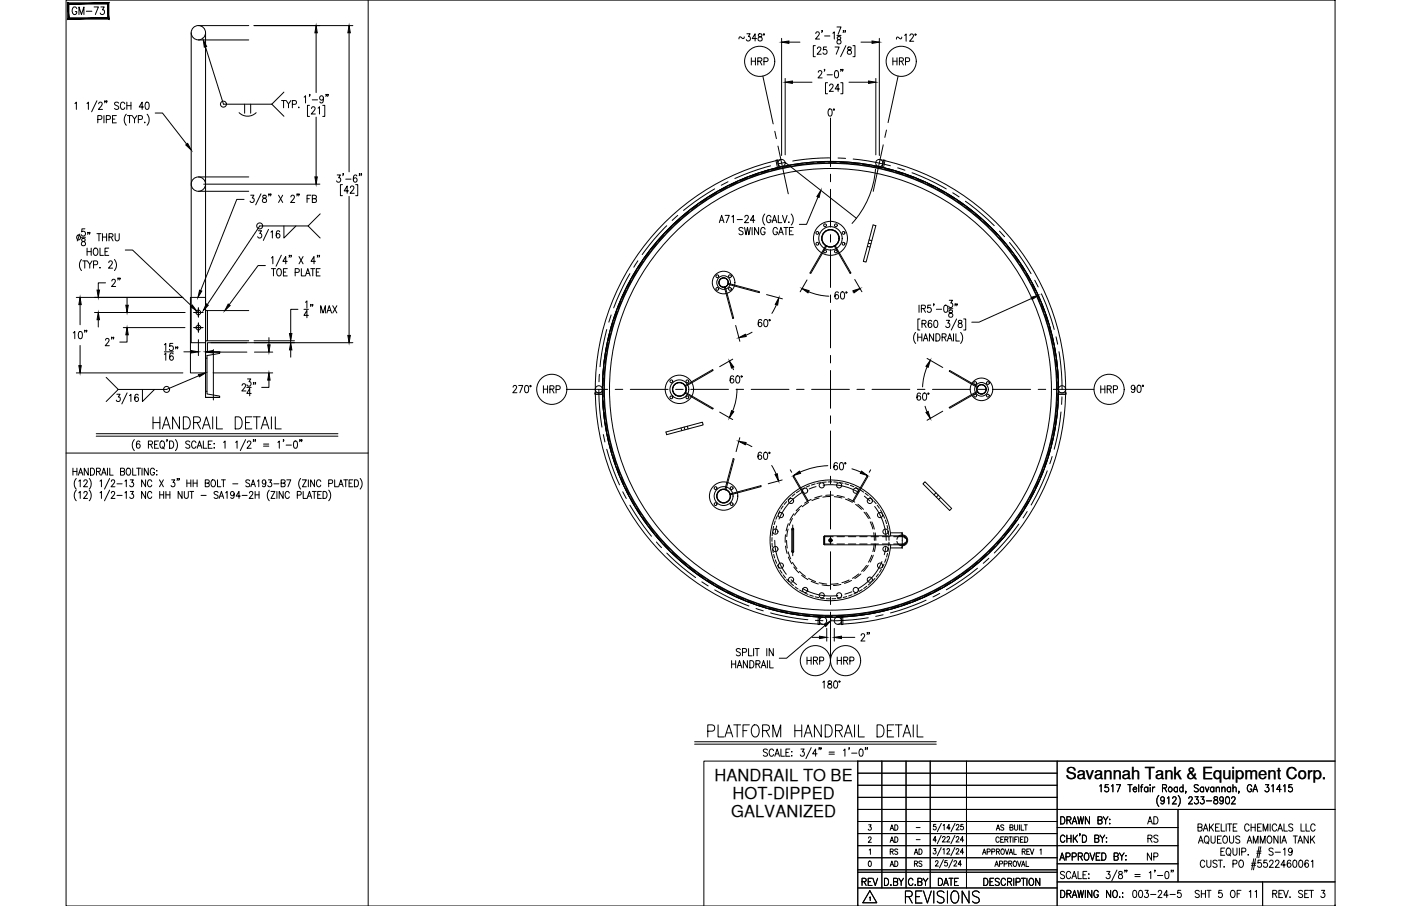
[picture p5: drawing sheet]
<svg xmlns="http://www.w3.org/2000/svg" width="432mm" height="279mm" viewBox="0 0 432 279" stroke-linecap="round" stroke-linejoin="round" font-family="sans-serif">
<defs><g id="words">
<g font-size="7.5">
<text x="217.3" y="228.6">PLATFORM HANDRAIL DETAIL</text>
<text x="278.3" y="279.8">REVISIONS</text>
</g>
<text font-size="7.1" x="46.2" y="133.3">HANDRAIL DETAIL</text>
<text font-size="6.2" x="36.3" y="107.9" transform="rotate(-90 36.3 107.9)">2&quot;</text>
<g font-size="5.7">
<text x="38.1" y="89.6" transform="rotate(-90 38.1 89.6)">2&quot;</text>
<text x="269.2" y="199" transform="rotate(-90 269.2 199)">2&quot;</text>
<text x="352.8" y="255.4">AD</text>
<text x="264.9" y="274.5">REV</text>
<text x="288.2" y="274.5">DATE</text>
</g>
<g font-size="5.3">
<text x="21.5" y="5.6">GM-73</text>
<text x="230.7" y="21.2">HRP</text>
<text x="274.5" y="21.2">HRP</text>
<text x="224" y="119.2">60°</text>
<text x="166.5" y="122.4">HRP</text>
<text x="338.3" y="122.4">HRP</text>
<text x="248" y="206">HRP</text>
<text x="257.2" y="206">HRP</text>
<text x="352.8" y="261.1">RS</text>
<text x="352.8" y="266.3">NP</text>
<text x="348.2" y="278">003-24-5</text>
</g>
<g font-size="5.1">
<text x="220.2" y="240.9">HANDRAIL TO BE</text>
<text x="328.5" y="240.3">Savannah Tank &amp; Equipment Corp.</text>
<text x="225.8" y="246.5">HOT-DIPPED</text>
<text x="225.3" y="252.1">GALVANIZED</text>
</g>
<g font-size="4.9">
<text x="273.4" y="261.1">AD</text>
<text x="273.4" y="268.5">AD</text>
<text x="280.8" y="268.5">RS</text>
</g>
<g font-size="4.4">
<text x="273.4" y="257.2">AD</text>
<text x="273.4" y="264.6">RS</text>
<text x="280.8" y="264.6">AD</text>
</g>
<g font-size="2.6">
<text x="281.5" y="256.5">-</text>
<text x="281.5" y="260">-</text>
</g>
</g></defs>
<!-- layer: 0 -->
<g fill="none" stroke="#000" stroke-width=".31">
<path d="M20.4 0h391.1v279.4h-391.1zM113.5 0v279.4M20.4 139.7h93.1M264.4 234.7h-47.5v44.7M264.4 238.4h61.4M264.4 234.7v44.7M264.4 234.7h147.1M271.8 234.7v39.1M279.3 234.7v39.1M286.7 234.7v39.1M297.9 234.7v39.1M325.8 234.7v44.7"/>
<path d="M264.4 242.2h61.4M264.4 245.9h61.4M264.4 253.3h61.4M264.4 257.1h61.4M264.4 249.6h147.1M325.8 255.2h37.3M363.1 249.6v22.4M264.4 264.5h61.4M264.4 260.8h98.7M264.4 269h61.4M264.4 268.2h61.4M264.4 273.8h61.4"/>
<path d="M325.8 272h85.7M325.8 266.4h37.3M389.1 272v7.4"/>
</g>
<!-- layer: TEXT -->
<g fill="none" stroke="#000" stroke-width=".31">
<path d="M22.5 144.4v2.1M22.5 145.4h1.2M23.5 151.2a2.47 2.47 0 0 0 0 3.2M23.5 147.6a2.47 2.47 0 0 0 0 3.2M23.7 144.4v2.1M24.2 146.5l.6-2.1 .7 2.1M24.3 152l.4-.4v2.1M24.3 148.4l.4-.4v2.1M24.4 145.8h.9M25.8 152.1l.2-.4 .5-.1 .4 .6-1.1 1.5h1.2M25.8 148.5l.4-.5 .5 .1 .2 .3-.3 .7-.8 1h1.2M27.2 144.4v2.1l-1.2-2.1v2.1"/>
<path d="M27.5 151.2a2.47 2.47 0 0 1 0 3.2M27.5 147.6a2.47 2.47 0 0 1 0 3.2M27.9 144.4a1.09 1.09 0 0 1 1.3 1.1 1.09 1.09 0 0 1-1.3 1zM29.7 145.4l1.1-.1 .1-.7-1.2-.2v2.1M30.3 145.4l.6 1.1M30.8 152l.5-.4v2.1M30.8 148.4l.5-.4v2.1M31.3 146.5l.7-2.1 .7 2.1M31.6 145.8h.8M33.1 144.4v2.1M33.8 151.2l-1.6 3.2M33.8 147.6l-1.6 3.2"/>
<path d="M33.8 144.4v2.1h1.1M34.3 152.1l.2-.4 .5-.1 .3 .6-1.1 1.5h1.2M34.3 148.5l.3-.5 .6 .1 .1 .3-.2 .7-.9 1h1.2M36 152.8h1.6M36 149.2h1.6M37.1 145.4l1.1-.1 .1-.7-1.2-.2v2.1l1.2-.2 .1-.5-.5-.4M38.5 152l.4-.4v2.1M38.5 148.4l.4-.4v2.1M39.2 144.5l.2-.1a1.1 1.1 0 0 1 .9 1.1 1.1 1.1 0 0 1-.9 1 1.36 1.36 0 0 1-.2-2zM40.2 151.6h.9l-.5 .8a.65 .65 0 0 1 .5 1 .65 .65 0 0 1-1.1-.1M40.2 148h.9l-.5 .8a.65 .65 0 0 1 .5 1 .65 .65 0 0 1-1.1-.1M40.9 144.4v2.1h1.1"/>
<path d="M42.1 144.4h1.2M42.7 144.4v2.1M43.8 144.4v2.1M44.9 151.6v2.1l-1.3-2.1v2.1M44.9 148v2.1l-1.3-2.1v2.1M45.7 144.4v2.1l-1.2-2.1v2.1M46.8 152.1a.68 .68 0 0 0-.8-.5 .68 .68 0 0 0-.5 .8v.5a.68 .68 0 0 0 .5 .8 .68 .68 0 0 0 .8-.5M46.8 148.5a.67 .67 0 0 0-.8-.5 .67 .67 0 0 0-.5 .8v.5a.67 .67 0 0 0 .5 .8 .67 .67 0 0 0 .8-.5M47.6 144.9a.68 .68 0 0 0-.8-.5 .68 .68 0 0 0-.5 .8v.5a.68 .68 0 0 0 .7 .9 .68 .68 0 0 0 .6-.9h-.4M48.3 145.1v.2zM48.3 146.3v.2zM49.1 148l1.3 2.1"/>
<path d="M49.2 151.6v2.1M49.2 152.6h1.2M50.4 148l-1.3 2.1M50.4 151.6v2.1M51.1 152.6h1.3M51.1 151.6v2.1M52.4 151.6v2.1M52.9 148h.9l-.5 .8a.65 .65 0 0 1 .6 1 .65 .65 0 0 1-1.2-.1M54.7 147.7h-.2h.2l-.2 .5M55.2 147.7h-.1h.1l-.1 .5M56.1 151.6v2.1l-1.2-2.1v2.1M56.8 151.6v1.5l.5 .6 .7-.3v-1.8"/>
<path d="M57.6 148v2.1M57.6 149h1.2M58.5 151.6h1.2M58.8 148v2.1M59.1 151.6v2.1M59.5 149h1.2M59.5 148v2.1M60.7 148v2.1M62 152.8h1.5M63.3 149l1-.1 .1-.7-1.1-.2v2.1l1.1-.2 .1-.5-.4-.4M65.4 148.1l.1-.1a1.08 1.08 0 0 1 1 1 1.08 1.08 0 0 1-1 1.1 1.4 1.4 0 0 1-.1-2zM67 148v2.1h1.1"/>
<path d="M67.2 151.9l-.4-.3-.8 .3 .1 .5 1 .5 .1 .5-.4 .3-.8-.3M67.5 153.7l.7-2.1 .7 2.1M67.8 153h.9M68.2 148h1.3M68.9 148v2.1M69.6 152l.4-.4v2.1M71.7 149.2h1.6M72.2 152.3a.58 .58 0 0 1-.7 .6 .58 .58 0 0 1-.5-.7l.6-.6a1.18 1.18 0 0 1 .6 1.1 1.18 1.18 0 0 1-.7 1l-.4-.3M74.1 153h-1.3l.9-1.4v2.1M74.6 152.8h1.6M76.9 152.1l.2-.4 .5-.1 .3 .6-1.1 1.5h1.2M77 148.3l-.5-.3-.7 .3 .1 .5 1.1 .7v.3l-.5 .3-.7-.3"/>
<path d="M77.3 150.1l.7-2.1 .7 2.1M77.6 149.4h.8M78.6 152.6h1.2M78.6 151.6v2.1M79.3 148.4l.5-.4v2.1M79.8 151.6v2.1M81.9 148.7l-.2 .5a.6 .6 0 0 1-.8-.2 .6 .6 0 0 1 .1-.8 .6 .6 0 0 1 .9 .1v.4a1.01 1.01 0 0 1-.7 1.4l-.3-.3M82.7 148h1l-.5 .8a.66 .66 0 0 1 .5 1 .66 .66 0 0 1-1.1-.1M83 151.2a2.47 2.47 0 0 0 0 3.2M83.5 151.6h1.2l-1.2 2.1h1.2M84.4 149.2h1.6M85.3 151.6v2.1"/>
<path d="M86.7 149l1-.1 .2-.3-.2-.5-1-.1v2.1l1.1-.2 .1-.5-.5-.4M87.3 151.6v2.1l-1.3-2.1v2.1M88.4 148h1.2l-.8 2.1M89.2 152.1a.67 .67 0 0 0-.8-.5 .67 .67 0 0 0-.5 .8v.5a.67 .67 0 0 0 .5 .8 .67 .67 0 0 0 .8-.5M91.6 152.7l1.1-.1 .2-.3-.2-.6-1.1-.1v2.1M92.7 147.6a2.47 2.47 0 0 0 0 3.2M93.2 148h1.2l-1.2 2.1h1.2M93.5 151.6v2.1h1M94.7 153.7l.7-2.1 .7 2.1M94.9 153h.9M95 148v2.1M96.2 151.6h1.3"/>
<path d="M96.9 151.6v2.1M96.9 148v2.1l-1.2-2.1v2.1M97.9 152.6h.7M98.9 148.5a.67 .67 0 0 0-.8-.5 .67 .67 0 0 0-.5 .8v.5a.67 .67 0 0 0 .5 .8 .67 .67 0 0 0 .8-.5M99 151.6h-1.1v2.1h1.1M99.6 151.6a1.09 1.09 0 0 1 1.2 1 1.09 1.09 0 0 1-1.2 1.1zM101.3 151.2a2.47 2.47 0 0 1 0 3.2M101.3 149.1l1.1-.1 .1-.3-.1-.6-1.1-.1v2.1M103.1 148v2.1h1.1M104.4 150.1l.7-2.1 .7 2.1M104.6 149.4h.9M105.9 148h1.2"/>
<path d="M106.6 148v2.1M107.6 149h.7M108.7 148h-1.1v2.1h1.1M109.2 148a1.08 1.08 0 0 1 1.3 1 1.08 1.08 0 0 1-1.3 1.1zM111 147.6a2.47 2.47 0 0 1 0 3.2M267.7 258.5l.2-.4 .6 .3-.9 1.4h1M267.7 254.4h.8l-.4 .6a.51 .51 0 0 1 .4 .8 .51 .51 0 0 1-.9-.1M288.4 254.2h-.6l-.1 .8a.52 .52 0 0 1 .7 0 .52 .52 0 0 1 0 .7 .52 .52 0 0 1-.8-.1M288.6 259.1h-1l.7-1.1v1.7M290.1 257.6l-1.2 2.6M290.1 253.9l-1.2 2.6M290.5 258.4l.3-.4 .5 .3-.9 1.4h1"/>
<path d="M290.7 254.6l.3-.4v1.7M291.9 258.4l.2-.4 .6 .3-.9 1.4h.9M292.8 255.4h-1l.7-1.2v1.7M294.3 257.6l-1.2 2.6M294.3 253.9l-1.2 2.6M294.7 258.4l.3-.4 .5 .3-.9 1.4h1M294.7 254.6l.2-.3a.47 .47 0 0 1 .6 .2 .47 .47 0 0 1-.1 .6l-.7 .8h.9M296.8 254.2h-.6l-.1 .8a.52 .52 0 0 1 .8 0 .52 .52 0 0 1-.1 .7 .52 .52 0 0 1-.8-.1M297 259.1h-1l.7-1.1v1.7M307.1 256l.5-1.6 .5 1.6M307.3 255.5h.7M308 258.5a.52 .52 0 0 0-.7-.4 .52 .52 0 0 0-.4 .6v.4a.52 .52 0 0 0 .4 .7 .52 .52 0 0 0 .7-.4"/>
<path d="M308.4 258.9h.6M309.3 258.1h-.9v1.7h.9M309.4 254.6l-.4-.2-.6 .2 .2 .4 .6 .3 .2 .5-.4 .2-.6-.2M309.7 258.9l.8-.1v-.6l-.8-.1v1.7M310.2 258.9l.5 .9M310.9 258.1h1M311.3 255.2l.8-.1v-.7h-.8v1.6l.8-.1 .1-.4-.3-.3M311.4 258.1v1.7M312.2 258.1v1.7M312.7 254.4v1.2l.4 .4 .5-.2v-1.4M312.8 258.9h.5M313.6 258.1h-.8v1.7"/>
<path d="M314 258.1v1.7M314.2 254.4v1.6M314.5 258.9h.6M314.7 254.4v1.6h.9M315.4 258.1h-.9v1.7h.9M315.7 254.4h.9M315.8 258.1a.84 .84 0 0 1 1 .8 .84 .84 0 0 1-1 .9zM316.2 254.4v1.6M326.9 251.9a1.13 1.13 0 0 1 1.3 1.1 1.13 1.13 0 0 1-1.3 1.1zM328.2 258.1a.7 .7 0 0 0-.8-.6 .7 .7 0 0 0-.6 .9v.5a.7 .7 0 0 0 .6 .9 .7 .7 0 0 0 .8-.6M328.8 252.9l1.1-.1 .2-.3-.2-.5-1.1-.1v2.2M328.8 257.5v2.3"/>
<path d="M328.8 258.6h1.3M329.5 252.9l.6 1.2M330.1 257.5v2.3M330.5 254.1l.7-2.2 .7 2.2M330.7 253.4h.9M330.8 257.5v2.3M331.3 258.5l.8 1.3M332.1 257.5l-1.3 1.5M332.2 251.9l.4 2.2 .5-2.2 .4 2.2 .5-2.2M332.9 257.2h-.2h.2l-.2 .5M333.6 257.5a1.13 1.13 0 0 1 1.3 1.1 1.13 1.13 0 0 1-1.3 1.2zM335.8 251.9v2.2l-1.3-2.2v2.2"/>
<path d="M337.4 258.6l1.1-.1 .2-.3-.2-.6-1.1-.1v2.3l1.2-.3 .1-.5-.5-.4M338.4 252.9l1.1-.1 .2-.3-.2-.5-1.1-.1v2.2l1.2-.2 .1-.5-.5-.5M338.9 242.4l.5-.4v2.2M339 257.5l.8 1.1v1.2M340 251.9l.8 1v1.2M340.5 257.5l-.7 1.1M340.9 258.4h.2zM340.9 259.7h.2zM341.5 251.9l-.7 1M341.6 242h-.9l-.1 .9a.69 .69 0 0 1 1 .1 .69 .69 0 0 1-.1 1 .69 .69 0 0 1-1-.2M342 252.6v.2zM342 253.9v.2z"/>
<path d="M342.6 242.4l.4-.4v2.2M344.1 242h1.3l-1 2.2M347.6 242h1.3M348.3 242v2.2M349.3 243.4h1l-.1-.5a.63 .63 0 0 0-.8 .1 .63 .63 0 0 0 .1 .9 .63 .63 0 0 0 .8 0M351 242v2.2M351.5 242.7h.6M352.2 242l-.3 .1-.1 .3v1.8M353.8 243a.64 .64 0 0 0-.9 0 .64 .64 0 0 0 0 .9 .64 .64 0 0 0 .9 0M353.8 242.7v1.5M354.5 242v.2zM354.5 242.8v1.4"/>
<path d="M355.2 242.7v1.5M355.9 242.7l-.4 .1-.3 .6M357.2 245.3a2.57 2.57 0 0 0 0 3.4M358.3 243l1.1-.1 .1-.7-1.2-.2v2.2M358.9 246.4a.6 .6 0 0 1-.7 .7 .6 .6 0 0 1-.5-.8l.5-.6a1.21 1.21 0 0 1 .7 1.1 1.21 1.21 0 0 1-.7 1.1l-.4-.3M358.9 243l.7 1.2M359.8 246.1l.4-.4v2.2M361.4 246.2l.4-.5h.3l.4 .4-.3 .8-.9 1h1.3M362.9 243a.69 .69 0 0 0-1.2 .3 .69 .69 0 0 0 .8 .9l.4-.3M362.9 242.7v1.5M363.1 245.3a2.57 2.57 0 0 1 0 3.4M364.6 243a.69 .69 0 0 0-1.1 .3 .69 .69 0 0 0 .8 .9l.3-.3"/>
<path d="M364.6 242v2.2M365.5 244.1h-.1h.1l-.1 .5M366.4 246.2l.4-.5h.3l.4 .4-.3 .8-.9 1h1.3M368.3 245.7h1l-.6 .8a.68 .68 0 0 1 .6 1.1 .68 .68 0 0 1-1.2-.1M369.2 255.1l1.1-.1 .2-.3-.2-.5-1.1-.1v2.2l1.2-.2 .1-.5-.5-.5M369.3 242.3l-.4-.3-.8 .3 .1 .5 .9 .4 .2 .4v.3l-.4 .3-.8-.3M369.6 259.3h.9M370.1 245.7h1l-.6 .8a.68 .68 0 0 1 .6 1.1 .68 .68 0 0 1-1.2-.1M370.9 256.3l.7-2.2 .7 2.2M371 243a.64 .64 0 0 0-.9 0 .64 .64 0 0 0 0 .9 .64 .64 0 0 0 .9 0M371 242.7v1.5M371.1 255.6h.9"/>
<path d="M371.5 242.7l.5 1.5 .6-1.5M371.5 257.9l.2-.1a1.13 1.13 0 0 1 .9 1.1 1.13 1.13 0 0 1-.9 1.1 1.43 1.43 0 0 1-.2-2.1zM371.8 247h1.6M372 259.6l.5 .6M372.8 254.1v2.2M373.2 255l.8 1.3M373.3 257.8v1.6l.5 .6 .6-.3 .1-1.9M374 254.1l-1.2 1.5M374.1 243a.69 .69 0 0 0-1.1 .3 .69 .69 0 0 0 .8 .9l.3-.3M374.1 242.7v1.5M374.3 245.8v.6a.88 .88 0 0 1 .9 .4 .88 .88 0 0 1 0 1l-.3 .1a.72 .72 0 0 1-.9-.7 .72 .72 0 0 1 1-.7l.3-.5a.66 .66 0 0 0-1-.2zM374.7 255.1h.7"/>
<path d="M374.8 243.1l.5-.4 .5 .1v1.4M374.8 242.7v1.5M375.2 258.9h.8M375.8 254.1h-1.1v2.2h1.1M376.4 254.1v2.2h1.1M376.4 257.8h-1.2v2.2h1.2M376.6 243.1l.4-.4 .5 .1 .1 1.4M376.6 242.7v1.5M377.1 246.4a.64 .64 0 0 1-1 .5 .64 .64 0 0 1 .1-1.1l.2-.1a1.21 1.21 0 0 1 .7 1.1 1.21 1.21 0 0 1-.8 1.1l-.3-.3M377.2 257.9l.2-.1a1.13 1.13 0 0 1 .9 1.1 1.13 1.13 0 0 1-.9 1.1 1.41 1.41 0 0 1-.2-2.1zM377.9 254.1v2.2M378 245.8l.4-.1a1.38 1.38 0 0 1 0 2.2h-.2a1.56 1.56 0 0 1-.2-2.1z"/>
<path d="M378.4 254.1h1.2M378.9 257.8v1.6l.6 .6 .6-.3 .1-1.9M379 254.1v2.2M379.3 243a.69 .69 0 0 0-1.2 .3 .69 .69 0 0 0 .8 .9l.4-.3M379.3 242.7v1.5M379.6 246.2l.4-.5 .5 .1 .2 .3-.3 .8-.9 1h1.3M380 243.1l.4-.4 .5 .1 .1 1.4M380 242v2.2M380.1 255.1h.7M381.3 254.1h-1.2v2.2h1.2M381.9 244.1h-.2h.2l-.2 .5M382.1 258.1l-.4-.3-.8 .3 .1 .6 1.1 .7v.3l-.4 .3-.8-.3"/>
<path d="M384.7 259.3h.9M385 254.6a.71 .71 0 0 0-.9-.5 .71 .71 0 0 0-.5 .8v.6a.71 .71 0 0 0 .5 .8 .71 .71 0 0 0 .9-.5M385.6 255.1h1.3M385.6 254.1v2.2M385.8 242.5a.71 .71 0 0 0-.8-.5 .71 .71 0 0 0-.6 .8v.6a.71 .71 0 0 0 .7 .8 .71 .71 0 0 0 .7-.8h-.5M386.2 244.2l.7-2.2 .7 2.2M386.4 243.5h.9M386.9 254.1v2.2M387.6 255.1h.7M388.8 254.1h-1.2v2.2h1.2M389.3 256.3v-2.2l.7 2.2 .8-2.2v2.2M390 242h1l-.5 .8a.67 .67 0 0 1 .5 1.1 .67 .67 0 0 1-1.1-.1"/>
<path d="M390.9 257.9l.2-.1a1.13 1.13 0 0 1 .9 1.1 1.13 1.13 0 0 1-.9 1.1 1.39 1.39 0 0 1-.2-2.1zM391.5 254.1v2.2M391.9 242.4l.5-.4v2.2M393.5 254.6a.7 .7 0 0 0-.9-.5 .7 .7 0 0 0-.5 .8v.6a.7 .7 0 0 0 .5 .8 .7 .7 0 0 0 .9-.5M393.8 256.3l.8-2.2 .7 2.2M393.9 257.8v2.2l-1.3-2.2v2.2M394.1 255.6h.9M394.6 257.8v2.2M394.8 243.5h-1.3l.9-1.5v2.2M395.3 259.3h.9M395.6 242.4l.4-.4v2.2M395.7 254.1v2.2h1.1"/>
<path d="M398.2 242h-.9l-.1 .9a.7 .7 0 0 1 1 0 .7 .7 0 0 1-.1 1.1 .7 .7 0 0 1-1-.2M398.4 254.4l-.4-.3-.8 .3 .2 .5 .9 .5 .1 .3v.3l-.4 .3-.8-.3M398.6 257.8h1.3M399.2 257.8v2.2M400.3 259.3h.9M401 254.1v2.2h1.1M402.5 254.1v2.2h1.1M403.2 257.8v2.2l-1.3-2.2v2.2M403.9 257.8v2.2M404.4 258.8l.8 1.2M405.2 257.8l-1.3 1.5M405.3 254.6a.7 .7 0 0 0-.8-.5 .7 .7 0 0 0-.5 .8v.6a.7 .7 0 0 0 .5 .8 .7 .7 0 0 0 .8-.5"/>
<path d="M267.8 265.6l.2-.1a.91 .91 0 0 1 .6 .9 .91 .91 0 0 1-.6 .8l-.4-.7zM267.9 262.1l.4-.3v1.7M268 276.8l.2-.2v1.1M268.1 274.7l2.1 3.7h-4.3zM272.6 270.8a1.12 1.12 0 0 1 1.3 1.2 1.12 1.12 0 0 1-1.3 1.1zM274.5 273h.2zM275.4 271.9l1.1-.1 .1-.7-1.2-.3v2.3l1.2-.2 .1-.6-.5-.4M277 270.8l.7 1.1v1.2M278.5 270.8l-.8 1.1M281.4 271.4a.71 .71 0 0 0-.9-.5 .71 .71 0 0 0-.5 .8v.5a.71 .71 0 0 0 .5 .9 .71 .71 0 0 0 .9-.6M282.9 271.9l1.1-.1 .1-.7-1.2-.3v2.3l1.2-.2 .1-.6-.5-.4M284.5 270.8l.7 1.1v1.2"/>
<path d="M286 270.8l-.8 1.1M287.7 261.7h.8l-.4 .6a.51 .51 0 0 1 .4 .8 .51 .51 0 0 1-.9-.1M288.3 265.8l.3-.4 .5 .3-.8 1.4h.9M290.1 261.4l-1.2 2.5M290.6 262l.4-.3v1.7M290.8 265.1l-1.2 2.6M291.9 262.1l.2-.4 .6 .3-.9 1.4h.9M291.9 265.4h-.6l-.1 .7a.52 .52 0 0 1 .8 .1 .52 .52 0 0 1-.1 .7 .52 .52 0 0 1-.8-.1M293.6 265.1l-1.2 2.6M294 265.8l.3-.4 .6 .3-.9 1.4h.9M294.3 261.4l-1.2 2.5M294.7 262.1l.3-.4 .5 .3-.9 1.4h1"/>
<path d="M296.3 266.5h-1l.7-1.1v1.7M297 262.8h-1l.7-1.1v1.7M302.8 263.5l.6-1.7 .5 1.7M303 262.9h.7M303.2 270.8a1.13 1.13 0 0 1 1.3 1.2 1.13 1.13 0 0 1-1.3 1.1zM304.2 262.7l.9-.1v-.7l-.9-.1v1.7M305.1 271.9h.7M305.7 262.7l.8-.1v-.7l-.8-.1v1.7M306.3 270.8h-1.2v2.3h1.2M306.6 267.2l.6-1.7 .5 1.7M306.8 266.7h.7M307.1 262.6l.8-.1v-.6l-.8-.1v1.7"/>
<path d="M307.6 262.6l.5 .9M308 271.2l-.4-.4-.9 .4 .2 .5 .9 .4 .2 .3v.4l-.4 .3-.9-.3M308.1 266.4l.8-.1v-.6l-.8-.2v1.7M308.6 262l.3-.2a.8 .8 0 0 1 .7 .9 .8 .8 0 0 1-.9 .7l-.2-.6zM309.5 266.4l.8-.1 .1-.6-.9-.2v1.7M309.8 261.8l.6 1.7 .5-1.7M309.9 271.4a.7 .7 0 0 0-.8-.5 .7 .7 0 0 0-.6 .8v.5a.7 .7 0 0 0 .6 .9 .7 .7 0 0 0 .8-.6M310.5 271.9l1.1-.1 .1-.7-1.2-.3v2.3M310.9 266.3h.8l.1-.6-.9-.2v1.7M311 263.5l.6-1.7 .5 1.7M311.2 271.9l.6 1.2M311.2 262.9h.7"/>
<path d="M311.4 266.3l.4 .9M312.4 270.8v2.3M312.5 261.8v1.7h.8M312.5 265.6l.2-.1a.8 .8 0 0 1 .7 .9 .8 .8 0 0 1-.9 .7l-.2-.5zM313.2 272l1-.1 .1-.8-1.1-.3v2.3M313.6 265.5l.6 1.7 .5-1.7M314.8 270.8h1.3M314.8 267.2l.6-1.7 .5 1.7M315 262.6l.8-.1v-.6l-.8-.1v1.7M315 266.7h.7M315.4 270.8v2.3M315.5 262.6l.5 .9"/>
<path d="M316.3 265.5v1.7h.8M316.5 262.6h.5M316.5 270.8v2.3M317.4 261.8h-.9v1.7h.9M317.5 271l.2-.2a1.13 1.13 0 0 1 .9 1.2 1.13 1.13 0 0 1-.9 1.1 1.41 1.41 0 0 1-.2-2.1zM317.5 261.8l.6 1.7 .5-1.7M320.5 270.8v2.3l-1.3-2.3v2.3M320.5 262.1l.4-.3v1.7M326.6 265.3l.8-2.3 .7 2.3M326.9 274.6a1.13 1.13 0 0 1 1.3 1.1 1.13 1.13 0 0 1-1.3 1.1zM326.9 264.5h.9M328.1 269l-.5-.3-.8 .3 .2 .6 1 .5 .1 .6-.5 .3-.8-.3"/>
<path d="M328.5 264.2l1.1-.1 .1-.9-1.2-.2v2.3M328.8 275.6l1.1-.1 .2-.3-.2-.5-1.1-.1v2.2M329.5 275.6l.6 1.2M330 269.3a.7 .7 0 0 0-.8-.6 .7 .7 0 0 0-.6 .9v.5a.7 .7 0 0 0 .5 .9 .7 .7 0 0 0 .9-.6M330.3 271l.8-2.3 .7 2.3M330.5 276.8l.7-2.2 .7 2.2M330.5 264.2l1-.1 .2-.3-.2-.7-1-.1v2.3M330.6 270.2h.9M330.7 276.1h.9M332.2 274.6l.4 2.2 .5-2.2 .4 2.2 .5-2.2M332.3 268.7v2.3h1M332.3 264.1l1.1-.1 .2-.3-.2-.6-1.1-.1v2.3"/>
<path d="M333 264.1l.6 1.2M333.8 269.8h.7M334.5 263.1l.2-.1a1.14 1.14 0 0 1 .9 1.2 1.14 1.14 0 0 1-.9 1.1 1.43 1.43 0 0 1-.2-2.2zM334.5 274.6v2.2M335 268.7h-1.2v2.3h1.2M335.6 269.5v.2zM335.6 270.8v.2zM336 263l.7 2.3 .7-2.3M336.5 274.6v2.2l-1.3-2.2v2.2M337.9 264.1h.7M338.5 275.1a.7 .7 0 0 0-.8-.5 .7 .7 0 0 0-.6 .8v.5a.7 .7 0 0 0 .7 .9 .7 .7 0 0 0 .7-.9h-.4M339 263h-1.1v2.3h1.1"/>
<path d="M339.6 263a1.13 1.13 0 0 1 1.3 1.2 1.13 1.13 0 0 1-1.3 1.1zM341.1 268.7h1l-.6 .9a.69 .69 0 0 1 .6 1 .69 .69 0 0 1-1.2 0M342.3 274.6v2.2l-1.3-2.2v2.2M343.3 274.7l.2-.1a1.13 1.13 0 0 1 .9 1.1 1.13 1.13 0 0 1-.9 1.1 1.43 1.43 0 0 1-.2-2.1zM343.4 264.1l1.1-.1 .2-.3-.2-.6-1.1-.1v2.3l1.2-.2 .1-.6-.5-.4M344.3 268.3l-1.7 3.4M344.9 268.8v.7a.82 .82 0 0 1 1 .4 .82 .82 0 0 1-.4 1.1 .72 .72 0 0 1-.8-.8 .72 .72 0 0 1 .9-.6l.3-.6a.66 .66 0 0 0-1-.2zM345 263l.7 1.1v1.2M345.1 276.6v.2zM346 275.3v.2zM346 276.6v.2zM346.5 263l-.8 1.1"/>
<path d="M346.8 268.4h-.2h.2l-.2 .5M347 263.8v.2zM347 265.1v.2zM347.3 268.4h-.1h.1l-.1 .5M349.8 269.7h1.6M349.8 270.3h1.6M354.2 269.2l.5-.5v2.3M356 268.4h-.2h.2l-.2 .5M356.7 270h1.7M359.3 268.8l.4-.1a1.4 1.4 0 0 1 0 2.3h-.1a1.59 1.59 0 0 1-.3-2.2zM361.1 268.4h-.2h.2l-.2 .5M361.6 268.4h-.2h.2l-.2 .5"/>
<path d="M369.4 260l.7-2.2 .7 2.2M369.6 274.9l-.4-.3-.8 .3v.4l1.2 .9v.3l-.4 .3-.8-.3M370.3 275.6h1.2M370.3 274.6v2.2M371.3 265.8a.7 .7 0 0 0-.8-.5 .7 .7 0 0 0-.5 .8v.5a.7 .7 0 0 0 .5 .9 .7 .7 0 0 0 .8-.5M371.5 274.6v2.2M371.9 265.3v1.5l.6 .7 .6-.3 .1-1.9M372 274.6h1.3M372.6 274.6v2.2M375.1 265.6l-.4-.3-.9 .3 .2 .5 .9 .4 .2 .3v.4l-.4 .3-.9-.3M375.5 265.3h1.2M376.1 265.3v2.2"/>
<path d="M376.3 262.6h.7M376.6 274.6h-.9l-.1 .9a.7 .7 0 0 1 1 0 .7 .7 0 0 1-.1 1.1 .7 .7 0 0 1-1-.2M377.3 267.3v.2zM377.5 261.5h-1.2v2.3h1.2M378.3 261.6l.2-.1a1.13 1.13 0 0 1 .9 1.1 1.13 1.13 0 0 1-.9 1.2 1.41 1.41 0 0 1-.2-2.2zM378.7 263.3l.6 .7M379.6 274.7l.2-.1a1.13 1.13 0 0 1 .9 1.1 1.13 1.13 0 0 1-.9 1.1 1.41 1.41 0 0 1-.2-2.1zM380 266.4l1.1-.1 .2-.3-.2-.6-1.1-.1v2.2M380 261.5v1.6a.62 .62 0 0 0 .6 .7 .62 .62 0 0 0 .7-.7v-1.6M381.3 275.6h.7M382 261.5v2.3M382.2 265.4l.2-.1a1.13 1.13 0 0 1 .9 1.1 1.13 1.13 0 0 1-.9 1.1 1.41 1.41 0 0 1-.2-2.1z"/>
<path d="M382.5 274.6h-1.2v2.2M382.7 262.7l1.1-.1 .2-.3-.2-.7-1.1-.1v2.3M384.4 260l.7-2.2 .7 2.2M384.6 263.7h.2zM385 275l.5-.4v2.2M385.7 266.8h1.3M385.8 266.2h1.3M386.3 260v-2.2l.7 2.2 .7-2.2v2.2M386.4 264.8l-.6 3.4M386.8 275l.5-.4v2.2M387 264.8l-.7 3.4M387.3 263.1h1.3"/>
<path d="M387.4 262.5h1.3M388 261.1l-.6 3.4M388.5 260v-2.2l.7 2.2 .7-2.2v2.2M388.6 261.1l-.6 3.4M388.7 265.3h-.9l-.1 .9a.69 .69 0 0 1 1 0 .69 .69 0 0 1-.1 1 .69 .69 0 0 1-1-.1M390.5 265.3h-.9l-.1 .9a.7 .7 0 0 1 1 0 .7 .7 0 0 1-.1 1 .7 .7 0 0 1-1-.1M391.3 265.8l.4-.5h.3l.4 .4-.3 .7-.9 1.1h1.3M392.3 275.6l1-.1 .1-.7-1.1-.2v2.2M392.4 261.9l-.5-.4-.8 .4 .1 .4 1.2 .8v.3l-.5 .4-.8-.4M392.9 275.6l.6 1.2M393 262.8h1.7M393.1 265.8l.4-.5 .5 .1 .2 .3-.3 .7-.9 1.1h1.3"/>
<path d="M394.2 275.6h.7M395.1 260l.7-2.2 .7 2.2M395.3 274.6h-1.1v2.2h1.1M395.6 262l.4-.5v2.3M395.6 274.6l.7 2.2 .8-2.2M396.2 266.7h-1.4l.9-1.4v2.2M397.6 276.6v.2zM397.8 265.6l-.5-.3a1.27 1.27 0 0 0 .1 2.2 .65 .65 0 0 0 .5-1 .65 .65 0 0 0-1.1-.1l-.1 .3M398.3 262.3a.6 .6 0 0 1-.7 .6 .6 .6 0 0 1-.5-.7l.5-.7a1.21 1.21 0 0 1 .7 1.2 1.21 1.21 0 0 1-.7 1.1l-.4-.4M398.7 265.4l.5-.1a1.42 1.42 0 0 1 0 2.2h-.2a1.56 1.56 0 0 1-.3-2.1zM400 260l.7-2.2 .8 2.2M400.5 265.4l.5-.1a1.38 1.38 0 0 1 0 2.2h-.2a1.56 1.56 0 0 1-.3-2.1z"/>
<path d="M401.5 274.9l-.5-.3-.8 .3 .2 .5 .9 .4 .2 .4v.3l-.5 .3-.8-.3M402.1 275.6h.7M403.2 265.6l-.5-.3a1.28 1.28 0 0 0 .1 2.2 .65 .65 0 0 0 .5-1 .65 .65 0 0 0-1-.1l-.1 .3M403.3 274.6h-1.2v2.2h1.2M403.6 274.6h1.2M404.2 265.7l.4-.4v2.2M404.2 274.6v2.2M407.3 274.6h1l-.6 .8a.68 .68 0 0 1 .6 1.1 .68 .68 0 0 1-1.2-.1"/>
<circle cx="360.7" cy="243.4" r=".69"/>
</g>
<!-- layer: DIM -->
<g fill="none" stroke="#000" stroke-width=".31">
<path d="M63.3 14.5l5.6 17.6h14.9M78.3 7.9h30.5M97.4 10.1v18.5M107.6 10.1v42.9M229.4 11.4l-.3 .5-1.1-.5-.2 .6M230.2 10.4h1l-.5 .9a.68 .68 0 0 1 .5 1 .68 .68 0 0 1-1.2-.1M233.2 11.9h-1.4l.9-1.5v2.2M233.8 10.5v.7a.88 .88 0 0 1 .9 .3 .88 .88 0 0 1 0 1l-.2 .1a.72 .72 0 0 1-.9-.7 .72 .72 0 0 1 .9-.6l.3-.6a.66 .66 0 0 0-1-.2zM235.3 10.5h.3v.3h-.3zM240.9 11.8v36.2M243.1 13h3.4M251.3 14.1h-.6v3.4h.6"/>
<path d="M251.4 10.4l.4-.6 .5 .1 .2 .3-.3 .8-.8 1h1.2M251.9 15l.4-.5h.4l.3 .4-.2 .8-1 1h1.3M253.4 9.5h-.2h.2l-.2 .5M254.1 11.1h1.7M254.7 14.5h-.9l-.1 1a.69 .69 0 0 1 1.1 0 .69 .69 0 0 1-.1 1 .69 .69 0 0 1-1-.2M256.7 10.2l.4-.4v2.2M257.4 14.5h1.2l-.9 2.2M258 8.3h1.2l-.9 2.3M258 10.9h1.2M258.1 11.4v.6a.82 .82 0 0 1 1 .5 .82 .82 0 0 1-.3 1 .72 .72 0 0 1-.9-.7 .72 .72 0 0 1 .9-.7l.3-.5a.66 .66 0 0 0-1-.2zM260 9.5h-.2h.2l-.2 .5M260.6 9.5h-.2h.2l-.2 .5"/>
<path d="M260.7 14.1l-1.6 3.4M261.3 14.6v.6a.89 .89 0 0 1 1 .4 .89 .89 0 0 1 0 1 .72 .72 0 0 1-1.2-.5 .72 .72 0 0 1 1-.8l.2-.5a.66 .66 0 0 0-1-.2zM262.9 14.1h.6v3.4h-.6M265.4 13h3.4M271 11.8v36.2M277.9 11.4l-.3 .6-1.1-.6-.2 .7M278.8 10.9l.5-.4v2.2M280.4 11l.4-.5 .5 .1 .2 .3-.2 .7-.9 1.1h1.2M282 10.5h.3v.3h-.3zM23.1 31.9l.4-.4v2.2M26.8 31.9l.4-.4v2.2M29.9 31.1l-1.7 3.4"/>
<path d="M30.1 36.8l1.1-.1 .2-.3-.2-.6-1.1-.2v2.3M30.4 32l.4-.5 .5 .1 .2 .3-.3 .8-.9 1h1.3M32 35.6v2.3M32.4 31.2h-.2h.2l-.2 .5M32.8 36.8l1-.1 .2-.8-1.2-.3v2.3M33 31.2h-.2h.2l-.2 .5M34.7 36.7h.7M35.9 35.6h-1.2v2.3h1.2M36.6 31.8l-.5-.3-.8 .3 .2 .5 1 .6 .1 .5-.5 .3-.8-.3M38.5 32a.7 .7 0 0 0-.9-.5 .7 .7 0 0 0-.5 .8v.6a.7 .7 0 0 0 .5 .8 .7 .7 0 0 0 .9-.5M38.9 35.2a2.58 2.58 0 0 0 0 3.4M39.1 31.5v2.2"/>
<path d="M39.1 32.6h1.3M39.3 35.6h1.3M39.9 35.6v2.3M40.4 31.5v2.2M40.7 35.6l.8 1.1v1.2M42.2 35.6l-.7 1.1M42.6 36.8l1.1-.1 .1-.8-1.2-.3v2.3M44.3 33h-1.4l.9-1.5v2.2M44.6 37.7v.2zM45 31.6l.4-.1a1.44 1.44 0 0 1 0 2.2h-.1a1.58 1.58 0 0 1-.3-2.1zM45.3 35.2a2.58 2.58 0 0 1 0 3.4M47.8 34.9h2.3l7.5 9.6"/>
<path d="M73.7 34.7a3.7 3.7 0 0 0 5.2 0M75.4 32.1v2.8M77.3 32.1v2.8M83.8 32.1l3.7 3.8M86.8 31h1.2M87.4 31v2.3M87.5 28.4l-3.7 3.7M88.2 31l.7 1.1v1.2M89.6 31l-.7 1.1M90.1 32.2l1.1-.1 .2-.3-.2-.7-1.1-.1v2.3M92.1 33v.3zM93.7 30l.5-.5v2.3"/>
<path d="M95.4 32.5h-.6v3.4h.6M95.5 29.2h-.2h.2l-.2 .5M96 33.5l.4-.6h.4l.3 .5-.3 .7-.9 1.1h1.3M96.2 30.8h1.7M97.4 36.1v18.4M98 33.4l.5-.5v2.3M99.5 32.5h.6v3.4h-.6M99.7 30.3a.6 .6 0 0 1-.8 .4 .6 .6 0 0 1-.3-.9 .6 .6 0 0 1 1 0l.1 .5a1.07 1.07 0 0 1-.7 1.5l-.4-.4M100.6 29.2h-.2h.2l-.2 .5M101.1 29.2h-.2h.2l-.2 .5M242 24.2v23.6M244.2 25.4h6.1"/>
<path d="M252.2 22.3l.4-.5 .5 .1 .2 .3-.3 .8-.9 1h1.3M254.2 21.5h-.2h.2l-.2 .5M254.9 23.1h1.6M255.1 25.5h-.7v3.4h.7M255.5 33.7l.4-.1a1.38 1.38 0 0 1 0 2.2h-.1a1.56 1.56 0 0 1-.3-2.1zM255.7 26.5l.4-.6 .5 .1 .2 .4-.3 .7-.9 1.1h1.3M256.9 33.6h.2v.3h-.2zM257.5 21.9l.4-.1a1.4 1.4 0 0 1 0 2.2h-.2a1.58 1.58 0 0 1-.2-2.1zM258.8 27.4h-1.4l.9-1.5v2.3M259.1 25.5h.7v3.4h-.7M259.3 21.5h-.2h.2l-.2 .5M259.8 21.5h-.2h.2l-.2 .5"/>
<path d="M261.7 25.4h6M269.9 24.2v23.6M62.8 56.8h35.8M80.4 59.8l-1.6 3.4M83 59.9h-.2h.2l-.2 .5M83.5 59.9h-.2h.2l-.2 .5M91.7 59.9h-.2h.2l-.2 .5M92.2 59.9h-.2h.2l-.2 .5M103.9 54h1l-.5 .8a.68 .68 0 0 1 .5 1.1 .68 .68 0 0 1-1.2-.1M105.6 56.9h-.7v3.4h.7M105.8 53.6h-.2h.2l-.2 .6M106.6 55.2h1.6"/>
<path d="M107.5 58.9h-1.4l.9-1.5v2.2M108 57.9l.4-.5 .5 .1 .2 .3-.3 .7-.9 1.1h1.3M109.6 56.9h.7v3.4h-.7M110 54.3l-.4-.3a1.26 1.26 0 0 0-.7 1 1.26 1.26 0 0 0 .6 1.2 .65 .65 0 0 0 .6-.9 .65 .65 0 0 0-1.1-.2l-.1 .4M110.9 53.6h-.2h.2l-.2 .6M111.4 53.6h-.1h.1l-.1 .6M24.6 72.2l-.8 2.1M25.1 73.2h1.3M25.3 73.7v.6a.89 .89 0 0 1 .9 .4 .89 .89 0 0 1 0 1 .72 .72 0 0 1-1.2-.5 .72 .72 0 0 1 1-.8l.2-.5a.66 .66 0 0 0-.9-.2zM26.2 70.6h-.9l-.1 .9a.7 .7 0 0 1 1 0 .7 .7 0 0 1-.1 1.1 .7 .7 0 0 1-1-.2M26.8 76.5v2.3M26.8 77.6h1.3"/>
<path d="M27.2 71.7h-.2h.2l-.2 .6M27.7 71.7h-.2h.2l-.2 .6M28.1 76.5v2.3M29.1 76.6l.2-.1a1.14 1.14 0 0 1 .9 1.1 1.14 1.14 0 0 1-.9 1.2 1.45 1.45 0 0 1-.2-2.2zM29.9 72.1h1.2M30.5 72.1v2.2M30.8 76.5v2.3h1.1M31.6 72.1v2.2M31.6 73.1h1.3M32.4 77.6h.7M32.9 72.1v2.2M33.5 76.5h-1.1v2.3h1.1"/>
<path d="M33.6 73.1l1.1-.1 .1-.3-.1-.5-1.1-.1v2.2M34.2 73.1l.6 1.2M35.5 72.1v1.6l.5 .6 .7-.3v-1.9M38.6 77.1h2.3l18.1 17.2M75.2 61.5h-2.2l-11.2 28.1M77.3 60.2h1l-.6 .9a.67 .67 0 0 1 .6 1 .67 .67 0 0 1-1.2-.1M79.6 71.2h1l-.5 .8a.69 .69 0 0 1 .5 1.1 .69 .69 0 0 1-1.2-.1M81.1 60.3v.7a.89 .89 0 0 1 .9 .3 .89 .89 0 0 1 0 1 .72 .72 0 0 1-1.2-.4 .72 .72 0 0 1 1-.8l.3-.6a.62 .62 0 0 0-1-.2zM82.8 70.7l-1.6 3.4M83.5 71.6l.4-.4v2.2M83.7 79.5l.4-.4v2.3M85.9 60.2l1.2 2.2"/>
<path d="M86.2 71.5l-.5-.3a1.31 1.31 0 0 0 0 2.2 .65 .65 0 0 0 .6-.9 .65 .65 0 0 0-1.1-.2l-.1 .4M86.7 78.7l-1.6 3.4M87.1 60.2l-1.2 2.2M87.5 69.7v3.7l3.7-3.7M89.3 78.8h-.2h.2l-.2 .5M89.7 60.7l.3-.5h.4l.3 .4-.2 .8-.9 1h1.2M89.8 78.8h-.2h.2l-.2 .5M92.2 79.1l1.2 2.3M93.4 79.1l-1.2 2.3M94.6 61.3h.8M95 69.7h-14.9l-16.2 24.2M95.8 60.2h-1.2v2.2"/>
<path d="M96.3 61.3l1-.1 .2-.3-.2-.6-1-.1v2.2l1.1-.2 .1-.5-.4-.4M97.9 78.8h-.1h.1l-.1 .5M98.5 78.8h-.2h.2l-.2 .5M98.7 66l-3.7 3.7 3.7 3.7M107.6 60.6v42.8M221.7 68.7l.7-2.3 .7 2.3M222 67.9h.9M223.5 66.4h1.3l-.9 2.3M225.6 66.9l.4-.5v2.3M227.2 67.7h1.6M229 70.5l-.4-.4-.8 .4 .1 .5 1 .5 .1 .6-.4 .3-.8-.3M229.5 70.1l.4 2.3 .5-2.3 .4 2.3 .5-2.3"/>
<path d="M229.6 67l.3-.6h.4l.4 .5-.3 .7-.9 1.1h1.2M231.8 70.1v2.3M232.6 67.9h-1.3l.9-1.5v2.3M233.8 70.1v2.3l-1.2-2.3v2.3M235.7 66a2.58 2.58 0 0 0 0 3.4M235.8 70.7a.7 .7 0 0 0-.8-.5 .7 .7 0 0 0-.6 .8v.5a.7 .7 0 0 0 .7 .9 .7 .7 0 0 0 .7-.9h-.4M237.6 67a.7 .7 0 0 0-.8-.6 .7 .7 0 0 0-.5 .9v.5a.7 .7 0 0 0 .6 .9 .7 .7 0 0 0 .7-.9h-.4M238 68.7l.7-2.3 .7 2.3M238.3 67.9h.9M239.6 70.7a.7 .7 0 0 0-.8-.5 .7 .7 0 0 0-.5 .8v.5a.7 .7 0 0 0 .6 .9 .7 .7 0 0 0 .7-.9h-.4M239.9 66.4v2.3h1.1M240 72.4l.7-2.3 .7 2.3"/>
<path d="M240.2 71.6h1M241.2 66.4l.7 2.3 .7-2.3M241.6 70.1h1.3M242.2 70.1v2.3M243 68.6h.2zM243.3 71.2h.7M243.9 66a2.58 2.58 0 0 1 0 3.4M244.5 70.1h-1.2v2.3h1.2M252.1 60.8l-3.5 8.4h-2.2M23.5 91.7h32.9M24.7 93.9v6.3M25.1 80a2.58 2.58 0 0 0 0 3.4"/>
<path d="M25.5 80.5h1.3M26.1 80.5v2.2M26.9 80.5l.8 1v1.2M28.4 80.5l-.7 1M28.8 81.6l1.1-.1 .1-.8-1.2-.2v2.2M29.1 96.4h27.9M30.3 98.6v2.2M30.8 82.5v.2zM32.5 87.2h-2.2v2.3M33.5 81l.4-.5h.4l.3 .4-.2 .7-1 1.1h1.3M35.3 80a2.58 2.58 0 0 1 0 3.4M39.2 91.9v2.2"/>
<path d="M81.8 81.9h-2.3l-8.9 12.1M83.7 82.8h1.2M84.3 82.8v2.3M85.6 83l.2-.2a1.14 1.14 0 0 1 1 1.2 1.14 1.14 0 0 1-1 1.1 1.46 1.46 0 0 1-.2-2.1zM87.4 83.9h.7M88.5 80.6h-1.3l.9-1.5v2.3M88.5 82.8h-1.1v2.3h1.1M91 84l1.1-.1 .1-.8-1.2-.3v2.3M91.8 95.4h-2.2v7.4M92.9 82.8v2.3h1.1M93.7 95.4h1.4M94.1 85.1l.8-2.3 .7 2.3"/>
<path d="M94.1 93.2l.5-.4v2.2M94.4 84.3h.9M95.1 97.3h-1.4l.9-1.5v2.2M95.8 82.8h1.2M95.9 94h-.2h.2l-.2 .5M96.4 82.8v2.3M96.4 94h-.2h.2l-.2 .5M97.2 80.6h-1.3l.9-1.5v2.3M97.5 83.9h.7M98.7 82.8h-1.2v2.3h1.2M98.8 96.5v-2.2l.8 2.2 .7-2.2v2.2M100.8 96.5l.7-2.2 .7 2.2"/>
<path d="M101 95.8h.9M102.6 94.3l1.2 2.2M103.8 94.3l-1.2 2.2M234.8 98.8l-.6-.3a1.28 1.28 0 0 0 .1 2.3 .65 .65 0 0 0 .5-1 .65 .65 0 0 0-1-.1l-.1 .3M235.7 98.6l.4-.1a1.38 1.38 0 0 1 0 2.3h-.2a1.58 1.58 0 0 1-.2-2.2zM236.3 90.8l4.9 1.4M237.1 98.6h.2v.3h-.2zM239.3 94l-1.4 2.6M248.7 86.3l-2.1 3.7M249.2 90a17.9 17.9 0 0 0 6.3 1.3M258.4 90.3l-.5-.3a1.28 1.28 0 0 0 .1 2.2 .65 .65 0 0 0 .5-.9 .65 .65 0 0 0-1.1-.1l-.1 .3M259.3 90.1l.5-.1a1.38 1.38 0 0 1 0 2.2h-.2a1.56 1.56 0 0 1-.3-2.1z"/>
<path d="M260.7 90h.3v.4h-.3zM263.1 90h-.2M263.4 86.2l2.2 3.8M283.3 94.1v2.2M283.5 98.4h-.6v3.4h.6M284 95.2l1.1-.1 .1-.8-1.2-.2v2.2M284.2 99.8l1-.1 .2-.3-.2-.5-1-.1v2.2M284.6 95.2l.6 1.1M284.8 99.8l.6 1.2M286.9 94.1h-.9l-.1 1a.7 .7 0 0 1 1 0 .7 .7 0 0 1-.1 1 .7 .7 0 0 1-1-.2M287.1 99.1l-.5-.3a1.28 1.28 0 0 0 .1 2.2 .65 .65 0 0 0 .5-.9 .65 .65 0 0 0-1-.2l-.1 .4M287.9 93.8h-.2h.2l-.2 .5"/>
<path d="M288.1 98.9l.4-.1a1.38 1.38 0 0 1 0 2.2h-.2a1.58 1.58 0 0 1-.2-2.1zM288.6 95.4h1.6M291.1 94.2l.5-.1a1.38 1.38 0 0 1 0 2.2h-.2a1.56 1.56 0 0 1-.3-2.1zM291.7 98.8h1l-.6 .8a.68 .68 0 0 1 .6 1.1 .68 .68 0 0 1-1.2-.1M292.4 95.2h1.3M292.6 92.6h1l-.6 .9a.68 .68 0 0 1 .6 1 .68 .68 0 0 1-1.2-.1M292.6 95.7v.6a.82 .82 0 0 1 .9 .5 .82 .82 0 0 1-.3 1 .72 .72 0 0 1-.9-.7 .72 .72 0 0 1 1-.7l.3-.5a.66 .66 0 0 0-1-.2zM294.5 93.8h-.2h.2l-.2 .5M294.8 98.4l-1.6 3.4M295 93.8h-.2h.2l-.2 .5M295.5 98.9v.6a.89 .89 0 0 1 .9 .4 .89 .89 0 0 1 0 1 .72 .72 0 0 1-1.1-.5 .72 .72 0 0 1 .9-.8l.3-.5a.66 .66 0 0 0-1-.2zM297 98.4h.6v3.4h-.6"/>
<path d="M318 92l-16.3 7.4h-2.2M22.6 102.7l.5-.5v2.3M23.5 115h32.9M24.4 102.3l.4-.1a1.38 1.38 0 0 1 0 2.3h-.1a1.56 1.56 0 0 1-.3-2.2zM24.7 106.5v6.3M26.2 101.9h-.2h.2l-.2 .5M26.8 101.9h-.2h.2l-.2 .5M32.7 116.4l3.7 3.7-3.7 3.7M38 101h19M39.2 103.3v2.2h-2.3M50.7 106.3l.4-.4v2.2M50.7 109.3l.4-.4v2.2"/>
<path d="M50.7 108.5h2.7M53.3 105.9h-.9l-.1 .9a.69 .69 0 0 1 1 .1 .69 .69 0 0 1-.1 1 .69 .69 0 0 1-1-.2M53.4 109.2l-.6-.3a1.3 1.3 0 0 0 .1 2.2 .65 .65 0 0 0 .5-.9 .65 .65 0 0 0-1-.2l-.1 .4M54.3 107.1h-.2h.2l-.2 .5M54.8 107.1h-.2h.2l-.2 .5M56.7 108.5h2.2M61.2 104.8v4.9M61.3 115.9l-9.9 4.2h-15M63.4 104.8v4.9M65 105.7h43.8M65.6 108.5h2.2M65.7 115h18.4"/>
<path d="M74.6 118.9l.4-.6h.4l.3 .5-.3 .7-.9 1.1h1.3M76.1 119.5h1.3M76.3 116.9h1l-.5 .8a.67 .67 0 0 1 .5 1.1 .67 .67 0 0 1-1.2-.1M78.2 118h-.1h.1l-.1 .6M78.3 105.1h12.5M78.4 108.6h5.7M78.8 118h-.2h.2l-.2 .6M82.9 117.2v2.3h-2.3M82.9 104.1v2.2M89.6 107.9v2.3M158.1 119.4l.4-.5h.4l.3 .4-.2 .7-.9 1.1h1.2M159.9 118.9h1.2l-.9 2.2"/>
<path d="M161.9 119l.5-.1a1.4 1.4 0 0 1 0 2.2h-.2a1.59 1.59 0 0 1-.3-2.1zM163.4 118.9h.2v.3h-.2zM225.8 110.8l-4 2.3M226.7 100.4l1.3 4.9M227.1 120a17.5 17.5 0 0 1-1.3 6.8M231.8 102.5l-2 .9M282.2 102.5a2.57 2.57 0 0 0 0 3.4M282.9 102.9v2.3M282.9 104h1.2M284.1 102.9v2.3M284.6 105.2l.7-2.3 .7 2.3M284.8 104.4h1"/>
<path d="M285.7 110.5l4.9 2.8M285.7 113.1a17.9 17.9 0 0 0-1.4 6.2M287.7 102.9v2.3l-1.2-2.3v2.3M288.5 102.9a1.13 1.13 0 0 1 1.3 1.2 1.13 1.13 0 0 1-1.3 1.1zM290.4 104l1-.1 .2-.3-.2-.6-1-.1v2.3M291 104l.6 1.2M292 105.2l.7-2.3 .7 2.3M292.2 104.4h1M293.9 102.9v2.3M294.6 102.9v2.3h1.1M296.1 102.5a2.57 2.57 0 0 1 0 3.4M349.8 119.5a.59 .59 0 0 1-.6 .7 .59 .59 0 0 1-.6-.8l.6-.6a1.23 1.23 0 0 1 .6 1.1 1.23 1.23 0 0 1-.7 1.1l-.4-.3"/>
<path d="M350.7 118.9l.5-.1a1.41 1.41 0 0 1 0 2.2h-.2a1.58 1.58 0 0 1-.3-2.1zM352.1 118.8h.3v.3h-.3zM29.7 133.8h74.5M29.7 134.5h74.5M36 121.6h1l-.6 .8a.68 .68 0 0 1 .6 1.1 .68 .68 0 0 1-1.2-.1M39.2 121.2l-1.7 3.4M39.9 122l.4-.4v2.2M41.4 135.6a2.57 2.57 0 0 0 0 3.4M42.6 121.9l-.5-.3a1.3 1.3 0 0 0 .1 2.2 .66 .66 0 0 0 .5-.9 .66 .66 0 0 0-1.1-.2l-.1 .4M43.1 136.3l-.5-.3a1.29 1.29 0 0 0 .1 2.2 .66 .66 0 0 0 .5-.9 .66 .66 0 0 0-1.1-.1l-.1 .3M43.9 120.1v3.7l3.7-3.7M45.7 137.1l1.1-.2 .1-.7-1.2-.2v2.2"/>
<path d="M46.4 137.1l.6 1.1M47.6 137.1h.8M48.8 136h-1.2v2.2h1.2M49.6 136.1l.2-.1a1.14 1.14 0 0 1 .9 1.1 1.14 1.14 0 0 1-.9 1.1 1.44 1.44 0 0 1-.2-2.1zM50.1 137.8l.5 .7M51.5 135.7h-.1h.1l-.1 .5M52.3 136a1.13 1.13 0 0 1 1.3 1.1 1.13 1.13 0 0 1-1.3 1.1zM54.1 135.6a2.57 2.57 0 0 1 0 3.4M58.5 136.3l-.4-.3-.9 .3 .2 .5 1 .6 .1 .5-.4 .3-.9-.3M60.4 136.5a.7 .7 0 0 0-.8-.5 .7 .7 0 0 0-.5 .8v.6a.7 .7 0 0 0 .5 .8 .7 .7 0 0 0 .8-.5M60.8 138.2l.7-2.2 .7 2.2M61 137.5h.9"/>
<path d="M62.7 136v2.2h1.1M64.2 137.1h.7M65.4 136h-1.2v2.2h1.2M65.9 136.8h.2zM65.9 138.1h.2zM68.9 136.4l.5-.4v2.2M72.6 136.4l.5-.4v2.2M75.7 135.6l-1.6 3.4M76.2 136.5l.4-.5h.4l.3 .4-.3 .8-.9 1h1.3M77.4 121.3h-1.3l.9-1.5v2.3M78.2 135.7h-.2h.2l-.2 .5M78.8 135.7h-.2h.2l-.2 .5"/>
<path d="M81.2 136.9h1.6M81.2 137.6h1.6M85.6 136.4l.5-.4v2.2M87.5 135.7h-.2h.2l-.2 .5M88.2 137.3h1.6M90.7 136.1l.5-.1a1.44 1.44 0 0 1 0 2.2h-.2a1.65 1.65 0 0 1-.3-2.1zM92.5 135.7h-.2h.2l-.2 .5M93.1 135.7h-.2h.2l-.2 .5M221.8 127.1l4 2.3M228 135l-1.1 4.3M229.8 136.8l1.9 .9M234.7 139.8l-.6-.4a1.3 1.3 0 0 0 .2 2.3 .65 .65 0 0 0 .5-1 .65 .65 0 0 0-1.1-.1l-.1 .3"/>
<path d="M235.6 139.6l.5-.2a1.41 1.41 0 0 1 0 2.3h-.2a1.58 1.58 0 0 1-.3-2.1zM237 139.5h.2v.3h-.2zM283.7 121.5l-.6-.3a1.28 1.28 0 0 0 .2 2.2 .65 .65 0 0 0 .5-.9 .65 .65 0 0 0-1.1-.1l-.1 .3M284.6 121.3l.5-.1a1.38 1.38 0 0 1 0 2.2h-.2a1.56 1.56 0 0 1-.3-2.1zM285.1 125.3l.6 1.7M286 121.2h.2v.4h-.2zM290.6 126.8l-4.9 2.8M237.8 143.6l1.4 2.6M241.1 148l-4.3 1.2M243.6 144.9l.4 .7M255.1 143.6a22.7 22.7 0 0 0-8.5 2M258.1 143l-.6-.3a1.3 1.3 0 0 0 .1 2.2 .65 .65 0 0 0 .6-.9 .65 .65 0 0 0-1.1-.2l-.1 .4"/>
<path d="M259 142.8l.4-.1a1.41 1.41 0 0 1 0 2.2h-.1a1.58 1.58 0 0 1-.3-2.1zM260.4 142.7h.2v.3h-.2zM262.6 144.6l2.7 1M268.4 144.9l-.5 .7M250.3 196.6h2.3M254.3 192.9l-11.9 10.1h-2.2M254.8 193.8v3.9M257.1 193.8v3.9M259.4 196.6h4.1M225.5 203.7v2.3M225.5 204.8h1.2M226.7 203.7v2.3"/>
<path d="M227.2 206l.7-2.3 .7 2.3M227.5 205.2h.9M228.2 200.3l-.5-.3-.8 .3 .2 .6 1 .5 .1 .5-.5 .3-.8-.3M228.8 201.2l1.1-.1 .2-.4-.2-.6-1.1-.1v2.2M230.4 203.7v2.3l-1.3-2.3v2.3M230.7 200v2.2h1.1M231.1 203.7a1.13 1.13 0 0 1 1.3 1.2 1.13 1.13 0 0 1-1.3 1.1zM232.3 200v2.2M232.7 200h1.3M233 204.8l1.1-.1 .1-.8-1.2-.2v2.3M233.3 200v2.2M233.6 204.8l.7 1.2"/>
<path d="M234.6 206l.7-2.3 .8 2.3M234.9 205.2h.9M236.3 200v2.2M236.5 203.7v2.3M237.2 203.7v2.3h1.1M238.3 200v2.2l-1.2-2.2v2.2M253.6 210.4l.4-.4v2.2M255.3 210.1v.6a.89 .89 0 0 1 .9 .4 .89 .89 0 0 1 0 1 .72 .72 0 0 1-1.1-.5 .72 .72 0 0 1 .9-.8l.3-.5a.66 .66 0 0 0-1-.2zM257.2 210.1l.4-.1a1.38 1.38 0 0 1 0 2.2h-.1a1.58 1.58 0 0 1-.3-2.1zM258.6 210h.2v.4h-.2zM214.1 228.7h74.5M214.1 229.5h74.5"/>
<path d="M236.5 231.3l-.4-.3-.8 .3 .1 .5 .9 .5 .2 .3v.3l-.4 .3-.8-.3M238.4 231.5a.7 .7 0 0 0-.8-.5 .7 .7 0 0 0-.5 .8v.6a.7 .7 0 0 0 .5 .8 .7 .7 0 0 0 .8-.5M238.8 233.2l.7-2.2 .7 2.2M239.1 232.5h.9M240.7 231v2.2h1.1M242.2 232.1h.8M243.4 231h-1.2v2.2h1.2M244 231.7v.2zM244 233v.2zM246.8 231h1l-.5 .8a.68 .68 0 0 1 .5 1.1 .68 .68 0 0 1-1.1-.1M250 230.6l-1.6 3.4M251.8 232.5h-1.3l.9-1.5v2.2"/>
<path d="M255.5 231.9h1.7M255.5 232.6h1.7M260 231.4l.4-.4v2.2M262.5 232.3h1.6M265 231.1l.5-.1a1.38 1.38 0 0 1 0 2.2h-.2a1.56 1.56 0 0 1-.3-2.1z"/>
<circle cx="234.1" cy="18.9" r="4.6"/>
<circle cx="277.8" cy="18.9" r="4.6"/>
<circle cx="68.9" cy="32.1" r=".92"/>
<circle cx="24.2" cy="73.2" r=".7"/>
<circle cx="80" cy="69.7" r=".92"/>
<circle cx="51.3" cy="120.1" r=".92"/>
<circle cx="170.1" cy="120.1" r="4.6"/>
<circle cx="341.8" cy="120.1" r="4.6"/>
<circle cx="251.3" cy="203.7" r="4.6"/>
<circle cx="260.6" cy="203.7" r="4.6"/>
</g>
<!-- layer: HANDRAIL -->
<g fill="none" stroke="#000" stroke-width=".31">
<path d="M58.9 10.1v95.6h4.5v-95.6M61.2 12.3h15.5M61.2 7.9h15.5M61.2 54.6h15.5M61.2 59h15.5M240.7 49.2a72.5 72.5 0 0 0-56.9 77.4 72.5 72.5 0 0 0 69.9 65.9M241.1 51.4a70.3 70.3 0 0 0-55.1 75 70.3 70.3 0 0 0 67.7 63.9M270.8 51.4a70.3 70.3 0 0 1 55.2 75 70.3 70.3 0 0 1-67.8 63.9M271.2 49.2a72.5 72.5 0 0 1 56.9 77.4 72.5 72.5 0 0 1-69.8 65.9"/>
<circle cx="61.1" cy="10.1" r="2.21"/>
<circle cx="61.1" cy="56.8" r="2.21"/>
<circle cx="240.9" cy="50.3" r="1.11"/>
<circle cx="271" cy="50.3" r="1.11"/>
<circle cx="61.1" cy="96.4" r=".73"/>
<circle cx="61.1" cy="101" r=".73"/>
<circle cx="184.6" cy="120.1" r="1.11"/>
<circle cx="327.3" cy="120.1" r="1.11"/>
<circle cx="253.7" cy="191.4" r="1.11"/>
<circle cx="258.2" cy="191.4" r="1.11"/>
</g>
<!-- layer: 06X08_2 -->
<g fill="none" stroke="#000" stroke-width=".31">
<path d="M220.9 59.4l-2 1.2M224 57.7l-2.1 1.1M227.1 56.2l-2.1 1M230.4 54.8l-2.2 .9M233.6 53.7l-2.2 .7M237 52.6l-2.3 .7M240.4 51.8l-2.3 .5M243.8 51.1l-2.3 .4M247.2 50.5l-2.3 .4M250.7 50.2l-2.3 .2M254.2 50l-2.3 .1M255.4 50h2.3"/>
<path d="M258.9 50.1l2.3 .1M262.4 50.3l2.3 .2M265.8 50.7l2.3 .4M269.3 51.3l2.2 .5M272.7 52l2.2 .6M276.1 52.9l2.2 .8M279.4 54l2.2 .8M282.6 55.3l2.2 .9M285.8 56.7l2.1 1M289 58.3l2 1.1M292 60l2 1.2M200.1 77.8l-1.4 1.9"/>
<path d="M202.3 75l-1.5 1.9M204.6 72.4l-1.6 1.7M207 69.9l-1.6 1.7M209.6 67.5l-1.7 1.6M212.3 65.3l-1.8 1.5M215.1 63.2l-1.9 1.4M217.9 61.2l-1.9 1.3M295 61.8l1.9 1.4M297.8 63.9l1.9 1.4M300.5 66l1.8 1.5M303.2 68.3l1.7 1.6M305.7 70.7l1.6 1.7"/>
<path d="M308.1 73.3l1.5 1.7M310.4 75.9l1.4 1.9M312.5 78.7l1.4 1.9M189 99.4l-.7 2.3M190.1 96.1l-.7 2.2M191.4 92.9l-.9 2.1M192.8 89.7l-.9 2.1M194.4 86.6l-1.1 2M196.2 83.5l-1.2 2.1M198.1 80.6l-1.3 2M314.5 81.6l1.3 1.9M316.4 84.5l1.1 2.1"/>
<path d="M318.1 87.6l1 2.1M319.6 90.7l.9 2.2M321 93.9l.8 2.2M322.2 97.2l.7 2.2M63.4 108.6h4.3v.4l-3.9 .6v11.9l3.9 .7v.4h-4.3zM63.4 110.5h.4M186 116.6l-.1 2.3M186.2 113.1l-.2 2.3M186.7 109.6l-.3 2.4M187.3 106.2l-.4 2.3M188 102.8l-.5 2.3M323.3 100.5l.6 2.3"/>
<path d="M324.1 103.9l.6 2.3M324.9 107.3l.3 2.3M325.4 110.8l.3 2.3M325.8 114.3l.1 2.3M326 117.8l.1 2.3M63.4 122.6h4.3M63.4 120.7h.4M185.9 120.1v2.3M186 123.6l.1 2.3M186.2 127.1l.3 2.3M186.7 130.5l.3 2.3M187.3 134l.5 2.2"/>
<path d="M188.1 137.4l.6 2.2M323.6 138.5l-.7 2.2M324.4 135.1l-.5 2.3M325.1 131.7l-.4 2.2M325.6 128.2l-.4 2.3M325.9 124.7l-.2 2.3M326 121.2l-.1 2.3M189 140.7l.7 2.3M190.1 144.1l.8 2.1M191.4 147.3l.9 2.1M192.8 150.5l1.1 2.1M194.4 153.6l1.2 2"/>
<path d="M196.2 156.6l1.2 2M198.1 159.6l1.3 1.9M315.2 157.6l-1.3 1.9M316.9 154.6l-1.1 2M318.6 151.5l-1.1 2.1M320.1 148.4l-1 2.1M321.4 145.1l-.9 2.2M322.6 141.8l-.8 2.2M200.1 162.4l1.4 1.8M202.3 165.1l1.5 1.8M204.6 167.7l1.6 1.7M207.1 170.2l1.6 1.7"/>
<path d="M209.6 172.6l1.8 1.5M212.3 174.9l1.8 1.4M215.1 177l1.9 1.3M218 178.9l1.9 1.3M293 179.6l-2 1.2M295.9 177.6l-1.9 1.3M298.7 175.6l-1.8 1.4M301.5 173.4l-1.8 1.5M304.1 171l-1.8 1.6M306.6 168.6l-1.7 1.6M308.9 166l-1.6 1.7M311.1 163.3l-1.5 1.8"/>
<path d="M313.2 160.5l-1.4 1.9M220.9 180.8l2.1 1.1M224 182.4l2.1 1.1M227.2 184l2.1 .9M230.4 185.3l2.2 .8M233.7 186.5l2.2 .7M237 187.5l2.2 .6M240.4 188.4l2.3 .5M243.8 189.1l2.3 .4M247.3 189.6l2.3 .3M250.7 189.9l2.4 .2M254.2 190.1l2.4 .1"/>
<path d="M260.1 190l-2.4 .1M263.5 189.7l-2.3 .2M267 189.3l-2.3 .3M270.4 188.6l-2.3 .5M273.8 187.8l-2.2 .6M277.2 186.9l-2.2 .6M280.5 185.7l-2.2 .8M283.7 184.4l-2.1 .9M286.9 182.9l-2.1 1M290 181.3l-2 1.1"/>
<circle cx="256" cy="120.1" r="70.3"/>
<circle cx="256" cy="120.1" r="68.1"/>
</g>
<!-- layer: DIM -->
<g fill="#000" stroke="#000" stroke-width=".31">
<path d="M62.7 12.3l1 2-.7 .3zM97.4 7.9l.4 2.2h-.8zM107.6 7.9l.4 2.2h-.8zM240.9 13l2.2-.4v.8zM268.8 12.6l2.2 .4-2.2 .4zM242 25.4l2.2-.4v.7zM267.7 25l2.2 .4-2.2 .3zM57.3 44.7l.5-.5 1.1 2zM97 54.5h.8l-.4 2.3zM253 58.7l-.5 2.2-.7-.3zM24.7 91.7l.3 2.2h-.7zM30.3 96.4l.4 2.2h-.8z"/>
<path d="M29.9 89.5h.8l-.4 2.2zM38.8 94.1h.7l-.3 2.3zM59.2 94l1.4 1.9-1.9-1.3zM61.5 89.5l.7 .3-1.2 1.9zM63.6 93.7l.6 .4-1.5 1.7zM70.3 93.8l.6 .4-1.6 1.6zM240 91.9l-.3 2.2-.7-.2zM247.2 89l2.2 .6-.4 .7zM262.9 89.6l2.1-.6-1.8 1.3zM317.8 91.7l2.2-.6-1.9 1.3zM24.3 112.8h.7l-.3 2.2zM39.2 101l.3 2.3h-.7z"/>
<path d="M58.9 108.1l2.3 .4-2.3 .4zM61.2 115.5l2.2-.5-2 1.2zM63.4 108.5l2.2-.4v.8zM82.5 106.3h.7l-.3 2.3zM82.9 115l.3 2.2h-.7zM89.6 105.7l.4 2.2h-.8zM89.2 102.8h.8l-.4 2.3zM107.2 103.4h.8l-.4 2.3zM224.8 111.3l1.3 1.9-.6 .3zM227.7 104.1l2-1 .3 .7zM286.7 111.1l-.6 2.2-.7-.3zM225.5 126.6l.6 .4-1.3 1.8z"/>
<path d="M227.7 136.1l2.3 .4-.3 .7zM285.4 127.2l.7-.3 .6 2.1zM238.9 146.3l.7-.2 .3 2.2zM244.6 146.6l1.8-1.3 .3 .7zM265.5 145.3l1.8 1.3-2.1-.6zM252.6 196.2l2.2 .4-2.2 .3zM254 192.6l2-1.1-1.5 1.7zM257.1 196.6l2.3-.4v.7z"/>
</g>
<!-- layer: TEXT -->
<path d="M20.9 .9l.3 4.6v-4.3zM20.9 .9l.3 4.6-.3 .4zM21.2 5.5l-.3 .4 12.3-.4zM20.9 5.9l12.3-.4 .3 .4zM33.2 1.2v4.3l.3 .4zM33.2 1.2l.3-.3v5zM21.2 1.2h12l.3-.3zM20.9 .9h12.6l-12.3 .3z" fill="#000" stroke="#000" stroke-width=".31"/>
<!-- layer: CENTER -->
<g fill="none" stroke="#000" stroke-width=".31">
<path d="M235.1 23.5l3.2 14.7M256 36.4v15M276.8 23.5l-3.1 14.3M220.3 58.3l-4.2 2.6-5.4 4M224.4 56l-2.1 1.1M237.5 51.1l-6.1 2-4.9 2M238.8 40.5l.5 2.3M239.8 45l3.2 14.8M242 50.1l-2.2 .5M255.9 48.7l-5.5 .2-6.1 .8M256 53.7v2.3M256 58.4v11.6"/>
<path d="M258.3 48.7l2.3 .2M263 49l4.5 .6 6.9 1.5M272.2 44.7l-3.1 14.3M273.2 40.1l-.5 2.3M276.7 51.8l2.2 .7M281.1 53.3l5.1 2.1 5.5 2.9M293.6 59.5l2 1.2M205.5 69.6l-4 4.3-3.6 4.6M208.9 66.4l-1.7 1.6M256 72.3v2.4M256 77v11.6M267.6 75l.8 .2"/>
<path d="M297.5 62.1l5.1 4 3.8 3.5M308.1 71.3l1.5 1.7M311.2 74.8l4.3 5.9 2.3 3.7M59.7 96.4h1.5v-1.4v1.4h1.3h-1.3v1.4v-1.4zM61.2 99.6v1.4h-1.5M188.4 97.1l-.8 2.3M194.1 84.4l-3 6-2 4.5M196.6 80.4l-1.3 2M256 91v2.3M256 95.6v11.7M318.9 86.4l1.1 2.1M321 90.6l2.2 5.5 1.7 5.5"/>
<path d="M62.5 101h-1.3v1.4M65.8 107.8v15.5M184.7 115.4l-.1 2.4M187 101.6l-1.2 5.1-.9 6.4M256 109.6v2.3M256 114.3v11.6M325.5 103.9l.5 2.3M326.4 108.5l.8 6.7 .1 4.9M174.7 120.1h12.6M184.6 120.1l.2 6.1 .7 5.5M185.9 134l.5 2.3M187 138.6l2.2 6.7 1.7 4.2"/>
<path d="M189.6 120.1h2.3M194.3 120.1h11.6M208.2 120.1h2.4M210.9 131.7l.2 .8M212.9 120.1h11.6M231.5 120.1h11.7M245.5 120.1h2.3M250.1 120.1h11.7M256 128.2v2.4M256 132.9v11.6M264.1 120.1h2.3M268.8 120.1h11.6"/>
<path d="M282.7 120.1h2.4M287.4 120.1h11.6M301.3 120.1h2.4M306 120.1h11.6M320 120.1h2.3M324.6 120.1h12.6M327 127l-.7 5.3-1.4 6.2M327.3 122.4l-.1 2.3M191.9 151.7l1.1 2M194.1 155.8l3 4.6 3.7 5M247.4 151.8a17.1 17.1 0 0 0-7.3 8.3M251.5 150.1l-2.1 .7"/>
<path d="M253.7 149.6a17.2 17.2 0 0 1 10.8 2.2M256 146.9v2.3M256 151.5v11.7M266.4 153l1.7 1.5M269.6 156.2a17.1 17.1 0 0 1 3.5 10.4M289.2 152.7l-.6 .6M316.6 157.8l-1.3 1.9M322.8 145.2l-2.4 5.7-2.6 4.8M324.3 140.8l-.7 2.2M202.3 167.2l1.6 1.7M205.5 170.6l4.7 4.3 4.2 3.2M216.3 179.4l2 1.3"/>
<path d="M238.8 166.6a17 17 0 0 0 3.6 10.5M239.4 162.2l-.5 2.2M243.8 178.8l1.7 1.5M244.3 161.9v9.5M256 165.5v2.3M256 170.1v11.7M271.8 173.2a17.1 17.1 0 0 1-7.2 8.3M273 168.9l-.5 2.2M278.1 164.2v4.9M301.3 175.2l-4.5 3.4-5.1 3.3M304.8 172.2l-1.8 1.5M314 161.6l-2.8 3.7-4.7 5.2"/>
<path d="M220.3 181.9l4.3 2.3 6.2 2.7M233 187.7l2.2 .7M237.5 189l5.7 1.3 5.8 .8M247.4 181.5a16.9 16.9 0 0 0 10.8 2.1M251.3 191.3l2.3 .1M256 184.1v2.3M256 188.8v15M262.6 182.5l-2.2 .7M267.6 190.5l-4.9 .7-6.7 .3M272.2 189.6l-2.3 .5M285.4 185.1l-6 2.4-5 1.5M289.6 183l-2.1 1.1"/>
</g>
<!-- layer: TOE PLATE -->
<path d="M63.9 95.8v9.3M76.7 95.8h-13.3v9.3h13.3" fill="none" stroke="#000" stroke-width=".31"/>
<!-- layer: HANDRAIL MOUNTING CLIP -->
<path d="M239.1 49.4l.5-.1 .5 2.3-.5 .1zM272.4 49.3l.4 .1-.5 2.3-.4-.1zM58.7 91.7h4.7v23.3h-4.7zM183.4 121.2h2.3v.4h-2.3zM326.2 121.2h2.4v.4h-2.4zM252.2 190.3h.4l-.1 2.3h-.4zM259.3 190.3h.4l.1 2.3h-.4z" fill="none" stroke="#000" stroke-width=".31"/>
<!-- layer: GRATING -->
<g fill="none" stroke="#000" stroke-width=".31">
<path d="M76.1 105.7h-12.2v2.9h12.2"/>
<circle cx="256" cy="120.1" r="69.7"/>
</g>
<!-- layer: SHELL -->
<g fill="none" stroke="#000" stroke-width=".31">
<circle cx="256" cy="73.5" r="2.72"/>
<circle cx="223" cy="87.1" r="1.49"/>
<circle cx="209.4" cy="120.1" r="2.15"/>
<circle cx="256" cy="120.1" r="70.3"/>
<circle cx="256" cy="120.1" r="69.8"/>
<circle cx="302.5" cy="120.1" r="1.49"/>
<circle cx="223" cy="153" r="2.15"/>
</g>
<!-- layer: 11-2 PIPE -->
<path d="M242 50.1l22 17.2M269.8 52.2a27.9 27.9 0 0 1-7.2 16.7" fill="none" stroke="#000" stroke-width=".31"/>
<!-- layer: SHOP TAG -->
<path d="M264.4 279.4h.1M411.5 279.4h.1" fill="none" stroke="#000" stroke-width=".31"/>
<!-- layer: 3T-150-RFSO -->
<g fill="none" stroke="#000" stroke-width=".31">
<circle cx="206.9" cy="117.6" r=".43"/>
<circle cx="211.8" cy="117.6" r=".43"/>
<circle cx="206.9" cy="122.5" r=".43"/>
<circle cx="209.4" cy="120.1" r="4.4"/>
<circle cx="209.4" cy="120.1" r="2.91"/>
<circle cx="209.4" cy="120.1" r="2.09"/>
<circle cx="211.8" cy="122.5" r=".43"/>
<circle cx="220.5" cy="150.5" r=".43"/>
<circle cx="220.5" cy="155.5" r=".43"/>
<circle cx="223" cy="153" r="4.4"/>
<circle cx="223" cy="153" r="2.91"/>
<circle cx="223" cy="153" r="2.09"/>
<circle cx="225.5" cy="150.5" r=".43"/>
<circle cx="225.5" cy="155.5" r=".43"/>
</g>
<!-- layer: 24T-150-RFSO -->
<g fill="none" stroke="#000" stroke-width=".31">
<path d="M274.5 165.3a18.6 18.6 0 0 0-28.2-14.6 18.6 18.6 0 0 0 0 31.8 18.6 18.6 0 0 0 28.2-14.5"/>
<circle cx="240.7" cy="158.8" r=".79"/>
<circle cx="243.8" cy="154.5" r=".79"/>
<circle cx="248.1" cy="151.3" r=".79"/>
<circle cx="253.3" cy="149.7" r=".79"/>
<circle cx="258.6" cy="149.7" r=".79"/>
<circle cx="263.7" cy="151.3" r=".79"/>
<circle cx="268.1" cy="154.5" r=".79"/>
<circle cx="271.2" cy="158.8" r=".79"/>
<circle cx="239" cy="169.3" r=".79"/>
<circle cx="239" cy="163.9" r=".79"/>
<circle cx="240.7" cy="174.4" r=".79"/>
<circle cx="243.8" cy="178.8" r=".79"/>
<circle cx="268.1" cy="178.8" r=".79"/>
<circle cx="271.2" cy="174.4" r=".79"/>
<circle cx="272.9" cy="163.9" r=".79"/>
<circle cx="272.9" cy="169.3" r=".79"/>
<circle cx="248.1" cy="181.9" r=".79"/>
<circle cx="253.3" cy="183.6" r=".79"/>
<circle cx="258.6" cy="183.6" r=".79"/>
<circle cx="263.7" cy="181.9" r=".79"/>
</g>
<!-- layer: HANDLE -->
<g fill="none" stroke="#000" stroke-width=".31">
<path d="M244 163.2v6.9M244.6 163.2v6.9"/>
<circle cx="244.3" cy="163.1" r=".29"/>
<circle cx="244.3" cy="170.1" r=".29"/>
</g>
<!-- layer: NECK -->
<g fill="none" stroke="#000" stroke-width=".31">
<path d="M244.2 159.9l-1 2.1M244.7 158.4l-1.2 2M246.4 157.1l-1.5 1.8M247.1 155.9l-1.7 1.6M249.2 154.9l-2 1.4M250 154l-2 1.2M252.5 153.6l-2.3 .8M253.3 152.9l-2.2 .7M255.9 153.1l-2.3 .2M256.8 152.7l-2.3 .1M257.1 153.2l2.4 .4M258 152.8l2.3 .6"/>
<path d="M260.6 153.9l2.1 1M261.4 153.8l2 1.1M263.7 155.6l1.8 1.5M264.4 155.5l1.7 1.6M266.3 157.9l1.4 2M266.9 158l1.3 1.9M242.1 164.9l-.1 2.3M242.1 168.4l.5 2.3M242.4 166.6l.2 2.4M242.9 163.2l-.4 2.3M242.9 170.2l.8 2.2M243 161.5l-.7 2.2"/>
<path d="M243 171.8l1 2.1M244.3 173.4l1.3 1.9M244.7 174.9l1.5 1.7M246.4 176.2l1.8 1.5M247.1 177.4l1.9 1.4M249.2 178.4l2.2 .9M250 179.3l2.2 .8M252.5 179.7l2.3 .4M258.3 180l-2.3 .2M261.7 178.9l-2.2 .8M262.4 179l-2.1 .9M264.7 177l-2 1.4"/>
<path d="M265.3 177l-1.8 1.4M267.1 174.4l-1.6 1.8M267.6 174.3l-1.5 1.9M268.2 160.9l.8 2.2M268.7 171.2l-1 2.2M268.7 161l.8 2.2M269.2 171.2l-1 2.2M269.3 164.3l.2 2.3M269.4 167.8l-.4 2.3M269.7 164.3l.2 2.3M269.9 167.8l-.4 2.3M253.4 180.4l2.3 .2"/>
<path d="M259.2 180.2l-2.3 .4"/>
</g>
<!-- layer: REPAD -->
<g fill="none" stroke="#000" stroke-width=".31">
<path d="M239.6 159l-.5 1.1M240.4 157.5l-.5 1M241.4 156l-.7 1M242.5 154.7l-.8 .9M243.7 153.4l-.9 .9M245 152.3l-.9 .8M246.4 151.3l-.9 .7M248 150.5l-1.1 .5M249.6 149.8l-1.1 .4M251.2 149.2l-1.1 .4M252.9 148.9l-1.1 .2M254.7 148.7l-1.2 .1"/>
<path d="M256.4 148.6h-1.2M257 148.6l1.1 .1M258.7 148.8l1.1 .2M260.4 149.2l1.1 .3M262.1 149.7l1.1 .4M263.7 150.3l1 .6M265.2 151.2l1 .6M266.7 152.1l.9 .7M268 153.2l.9 .9M269.3 154.5l.7 .8M270.4 155.8l.6 1M271.4 157.2l.5 1.1"/>
<path d="M272.2 158.8l.5 1M238 165.8l-.1 1.1M238 167.5v1.2M238.1 164l-.1 1.2M238.1 169.2l.2 1.2M238.4 162.3l-.2 1.2M238.5 171l.3 1.1M238.9 160.7l-.3 1.1M239 172.6l.4 1.1M239.6 174.2l.5 1.1M240.4 175.8l.6 1M241.4 177.2l.7 1"/>
<path d="M242.5 178.6l.8 .9M243.7 179.9l.9 .7M268.5 179.6l-.9 .8M269.7 178.4l-.8 .8M270.7 177l-.7 .9M271.7 175.5l-.6 1M272.5 174l-.6 1M272.9 160.4l.3 1.1M273.1 172.3l-.4 1.1M273.4 162.1l.3 1.1M273.5 170.6l-.3 1.2M273.8 163.7l.1 1.2"/>
<path d="M273.9 168.9l-.2 1.2M274 165.5v1.1M274 167.2l-.1 1.2M245 181l1 .7M246.5 182l1 .5M248 182.8l1 .5M249.6 183.5l1.1 .4M251.2 184l1.2 .3M252.9 184.4l1.2 .2M254.7 184.6l1.1 .1M257.6 184.6l-1.2 .1M259.3 184.4l-1.2 .2"/>
<path d="M261 184l-1.1 .3M262.6 183.4l-1 .4M264.2 182.7l-1 .5M265.7 181.8l-1 .6M267.2 180.8l-1 .7"/>
</g>
<!-- layer: 2 SCH 80 -->
<g fill="none" stroke="#000" stroke-width=".31">
<path d="M254.1 165.2h24a1.39 1.39 0 0 1 1.4 1.4 1.39 1.39 0 0 1-1.4 1.4h-24zM254.1 165.5h2.7M254.1 167.8h2.7M258 165.5h2.3M258 167.8h2.3M261.5 165.5h2.3M261.5 167.8h2.3M264.9 165.5h2.4M264.9 167.8h2.4M268.4 165.5h2.4M268.4 167.8h2.4M271.9 165.5h2.4"/>
<path d="M271.9 167.8h2.4M275.4 165.5h2.9l.8 .6M279.1 167.2l-.8 .5-2.9 .1"/>
<circle cx="256" cy="166.6" r=".52"/>
</g>
<!-- layer: CAP -->
<path d="M253.9 165.4h.2v2.5h-.2z" fill="none" stroke="#000" stroke-width=".31"/>
<!-- layer: 3-4-10NC-HHBOLT -->
<g fill="none" stroke="#000" stroke-width=".31">
<circle cx="256" cy="166.6" r=".43"/>
<circle cx="256" cy="166.6" r=".37"/>
</g>
<!-- layer: CLIP -->
<path d="M274.4 164.3h3.4l.3 .7M278.1 168.3l-.3 .7h-3.4" fill="none" stroke="#000" stroke-width=".31"/>
<!-- layer: 212 SCH 40 -->
<path d="M276.4 166.3a1.68 1.68 0 0 1 2.6-1.1 1.68 1.68 0 0 1 0 2.8 1.68 1.68 0 0 1-2.6-1.1M277.7 165.3a1.43 1.43 0 0 1 1.8 1.3 1.43 1.43 0 0 1-1.8 1.4" fill="none" stroke="#000" stroke-width=".31"/>
<!-- layer: 2T-150-RFSO -->
<g fill="none" stroke="#000" stroke-width=".31">
<circle cx="221.1" cy="89.1" r=".43"/>
<circle cx="221.1" cy="85.2" r=".43"/>
<circle cx="223" cy="87.1" r="3.5"/>
<circle cx="223" cy="87.1" r="2.11"/>
<circle cx="223" cy="87.1" r="1.43"/>
<circle cx="225" cy="89.1" r=".43"/>
<circle cx="225" cy="85.2" r=".43"/>
<circle cx="300.6" cy="118.1" r=".43"/>
<circle cx="304.5" cy="118.1" r=".43"/>
<circle cx="300.6" cy="122" r=".43"/>
<circle cx="302.5" cy="120.1" r="3.5"/>
<circle cx="302.5" cy="120.1" r="2.11"/>
<circle cx="302.5" cy="120.1" r="1.43"/>
<circle cx="304.5" cy="122" r=".43"/>
</g>
<!-- layer: EXTERNALS -->
<g fill="none" stroke="#000" stroke-width=".31">
<path d="M254.5 75.7l.3 .2-4.9 8.4-.3-.1zM257.2 75.9l.2-.2 4.9 8.5-.3 .1zM267.3 76l.9 .2M267.9 74l.8 .2M269.1 69.4l.8 .2-3 11.2-.8-.2zM223.2 88.5h.3l2.6 9.6-.3 .1zM224.4 87.4l9.7 2.6-.1 .3-9.7-2.6zM211.1 118.9l8.5-4.9 .2 .2-8.6 5zM292.7 114.3l8.7 5-.2 .2-8.6-5zM205.3 133.2l11.2-3 .2 .8-11.2 3zM209.9 132l.2 .8M211.2 121l8.6 4.9-.2 .3-8.5-5z"/>
<path d="M211.9 131.4l.2 .9M292.6 125.6l8.6-4.9 .2 .2-8.7 5zM225 152.3l9.5-2.5 .1 .3-9.6 2.5zM226 141.4l.3 .1-2.6 9.6-.3-.1zM244.5 147l.2-.1 4.4 7.6-.2 .1zM267.2 146.9l.2 .1-4.3 7.6-.3-.1zM285.1 148.6l8.2 8.2-.6 .6-8.2-8.2zM288.5 152l-.6 .6M289.9 153.4l-.6 .6"/>
</g>
<!-- layer: 3 PIPE -->
<g fill="none" stroke="#000" stroke-width=".31">
<circle cx="209.4" cy="120.1" r="2.04"/>
<circle cx="223" cy="153" r="2.04"/>
</g>
<!-- layer: 2 PIPE -->
<g fill="none" stroke="#000" stroke-width=".31">
<circle cx="223" cy="87.1" r="1.39"/>
<circle cx="302.5" cy="120.1" r="1.39"/>
</g>
<!-- layer: 4T-150-RFSO -->
<g fill="none" stroke="#000" stroke-width=".31">
<circle cx="251.9" cy="71.8" r=".43"/>
<circle cx="251.9" cy="75.2" r=".43"/>
<circle cx="254.3" cy="77.5" r=".43"/>
<circle cx="254.3" cy="69.5" r=".43"/>
<circle cx="256" cy="73.5" r="5.2"/>
<circle cx="256" cy="73.5" r="3.6"/>
<circle cx="256" cy="73.5" r="2.66"/>
<circle cx="257.6" cy="69.5" r=".43"/>
<circle cx="257.6" cy="77.5" r=".43"/>
<circle cx="260" cy="71.8" r=".43"/>
<circle cx="260" cy="75.2" r=".43"/>
</g>
<!-- layer: 4 PIPE -->
<circle cx="256" cy="73.5" r="2.61" fill="none" stroke="#000" stroke-width=".31"/>
<use href="#words"/>
</svg>
